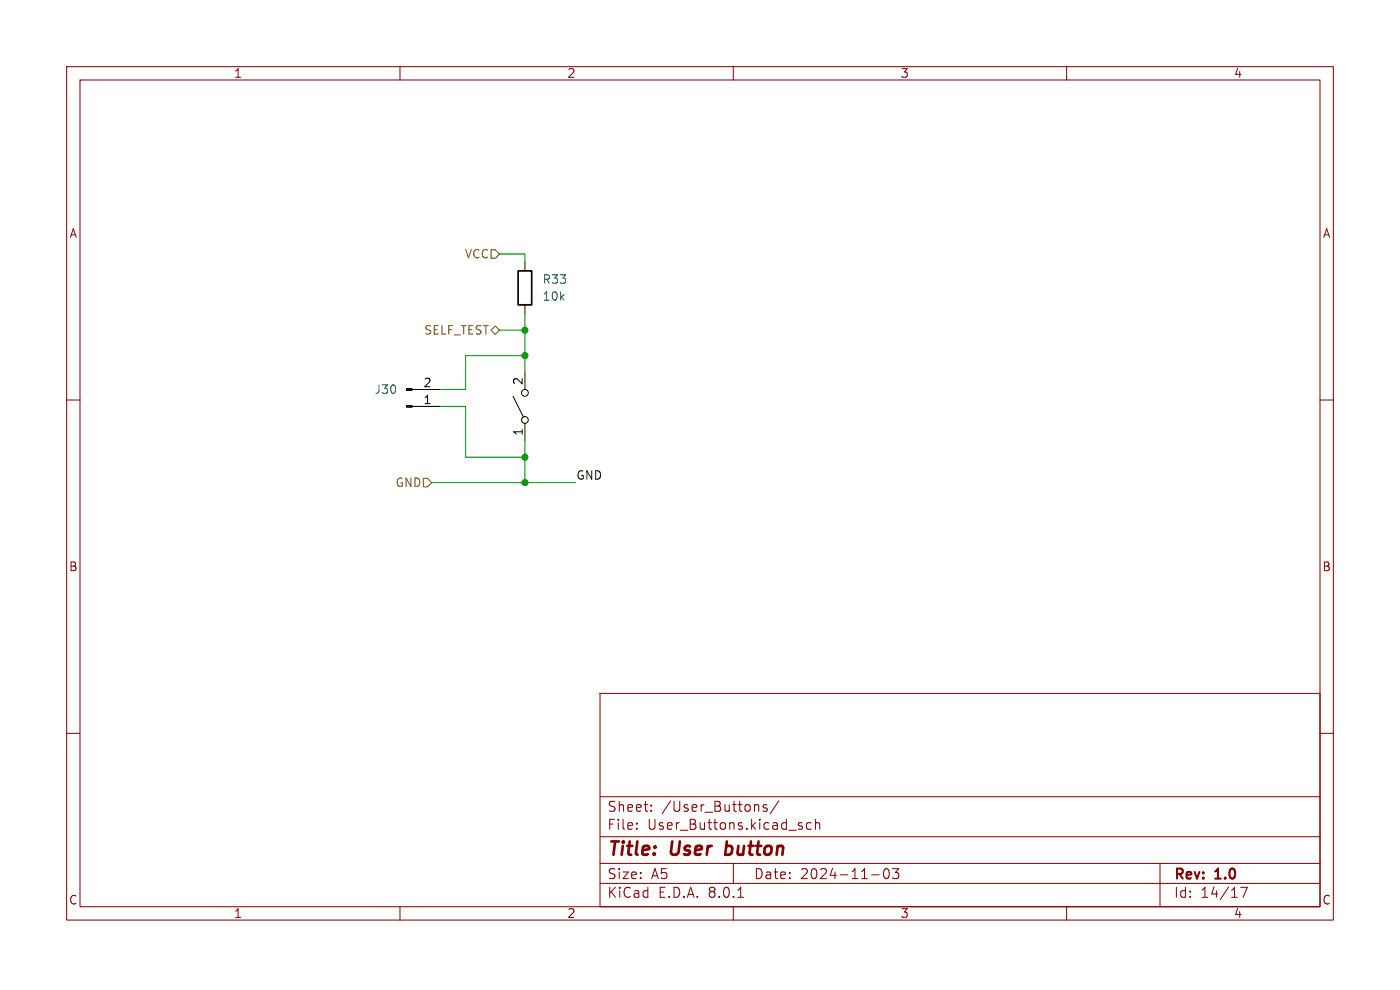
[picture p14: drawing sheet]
<svg xmlns="http://www.w3.org/2000/svg" width="297mm" height="210mm" viewBox="0 0 297 210" stroke-linecap="round" stroke-linejoin="round" font-family="sans-serif">
<defs><g id="words">
<g font-size="3.9" fill="#840000">
<text x="128.7" y="182.3">Title:</text>
<text x="142.4" y="182.3">User</text>
<text x="155.1" y="182.3">button</text>
</g>
<g font-size="3" fill="#840000">
<text x="128.7" y="172.5">Sheet:</text>
<text x="140.3" y="172.5">/User_Buttons/</text>
<text x="128.7" y="176.3">File:</text>
<text x="137.3" y="176.3">User_Buttons.kicad_sch</text>
<text x="128.7" y="190.8">KiCad</text>
<text x="128.7" y="186.8">Size:</text>
<text x="138.1" y="186.8">A5</text>
<text x="139.6" y="190.8">E.D.A.</text>
<text x="150.4" y="190.8">8.0.1</text>
<text x="159.8" y="186.8">Date:</text>
<text x="169.7" y="186.8">2024-11-03</text>
<text x="248.9" y="187.1">Rev:</text>
<text x="248.9" y="190.8">Id:</text>
<text x="254.7" y="190.8">14/17</text>
<text x="257.9" y="187.1">1.0</text>
</g>
<g font-size="2.6" fill="#840000">
<text x="49.5" y="16.8">1</text>
<text x="120.2" y="16.8">2</text>
<text x="190.9" y="16.8">3</text>
<text x="261.6" y="16.8">4</text>
<text x="14.6" y="50.7">A</text>
<text x="280.5" y="50.7">A</text>
<text x="14.5" y="121.5">B</text>
<text x="280.4" y="121.5">B</text>
<text x="14.5" y="192.2">C</text>
<text x="49.5" y="195">1</text>
<text x="120.2" y="195">2</text>
<text x="190.9" y="195">3</text>
<text x="261.6" y="195">4</text>
<text x="280.4" y="192.2">C</text>
</g>
<g font-size="2.5" fill="#725600">
<text x="98.5" y="55.1">VCC</text>
<text x="89.8" y="71.3">SELF_TEST</text>
<text x="83.8" y="103.6">GND</text>
</g>
<g font-size="2.5" fill="#006464">
<text x="115" y="64.1">10k</text>
<text x="115" y="60.5">R33</text>
<text x="79.3" y="83.8">J30</text>
</g>
<g font-size="2.5">
<text x="89.7" y="82.3">2</text>
<text x="111" y="81.8" transform="rotate(-90 111 81.8)">2</text>
<text x="89.7" y="85.9">1</text>
<text x="111" y="92.6" transform="rotate(-90 111 92.6)">1</text>
</g>
<text font-size="2.5" fill="#0f0f0f" x="122.1" y="101.9">GND</text>
</g></defs>
<g fill="none" stroke="#840000" stroke-width=".22">
<path d="M14.1 14.1h268.8v181.1h-268.8zM17 17h263v175.3h-263zM84.9 14.1v2.9M155.6 14.1v2.9M226.3 14.1v2.9M14.1 84.9h2.9M280 84.9h2.9M14.1 155.6h2.9M127.3 147.1h152.7v45.2h-152.7zM280 155.6h2.9M127.3 177.5h152.7M127.3 169h152.7"/>
<path d="M135.1 175.7v.2M135.1 174.6v.2M138.1 171.9v.2M138.1 170.8v.2M160.9 170.8l.1 1.3M162.7 170.8l-.5-.1-.3 .3 .1 .3 .7 .2v.5h-.8M165.2 169.9l-1.8 2.7M170 175.2l.3 .3-.3 .4M170 174.5l.2 .1M172.1 174.6l-.6-.1-.4 .4v.6l.2 .3h.8M173 174.7a.53 .53 0 0 1 .9 .1v1.1M173 173.8v2.1"/>
<path d="M84.9 192.3v2.9M127.3 187.4h152.7M127.3 183.2h152.7M155.6 192.3v2.9M155.6 183.2v4.2M156.5 190.3h1.2M184.9 185.6h1.6M187.6 184.5l.5-.2a1.33 1.33 0 0 1 0 2.1h-.2a1.29 1.29 0 0 1-.3-1.9zM189.4 184.3h1.3l-.7 .8a.58 .58 0 0 1 .7 .4v.5l-.2 .3-.8 .1-.3-.2M226.3 192.3v2.9M246.1 183.2v9.1M263.2 188.2h1.4l-.9 2.1"/>
</g>
<path d="M154.2 178.5l-.4 2.8M153.9 181.2l.2 .1" fill="none" stroke="#840000" stroke-width=".57"/>
<path d="M109.9 57.5h2.9v7.2h-2.9z" fill="none" stroke="#000" stroke-width=".36"/>
<g fill="none" stroke="#000" stroke-width=".22">
<path d="M111.4 55.7v1.8M111.4 64.7v1.8M111.4 79v3.6M87.4 82.6h6M87.4 86.2h6M108.8 84.1l2.2 4.3M111.4 89.8v3.6"/>
<circle cx="111.4" cy="89.1" r=".72"/>
<circle cx="111.4" cy="83.3" r=".72"/>
</g>
<path d="M86.2 82.4h1.2v.4h-1.2zM86.2 86h1.2v.4h-1.2z" fill="#000" stroke="#000" stroke-width=".22"/>
<path d="M104.2 53h.9l.9 .9-.9 .9h-.9zM104.2 70l.9-.9 .9 .9-.9 .9zM89.8 101.5h.9l.9 .9-.9 .9h-.9z" fill="none" stroke="#725600" stroke-width=".22"/>
<path d="M106 53.9h5.4v1.8M106 70h5.4M111.4 66.5v12.5M111.4 75.4h-12.6v7.2h-5.4M93.4 86.2h5.4v10.8h12.6M111.4 93.4v9M91.6 102.4h30.5" fill="none" stroke="#009600" stroke-width=".22"/>
<g fill="#009600" stroke="#009600" stroke-width=".22">
<circle cx="111.4" cy="75.4" r=".65"/>
<circle cx="111.4" cy="70" r=".65"/>
<circle cx="111.4" cy="102.4" r=".65"/>
<circle cx="111.4" cy="97" r=".65"/>
</g>
<use href="#words"/>
</svg>
